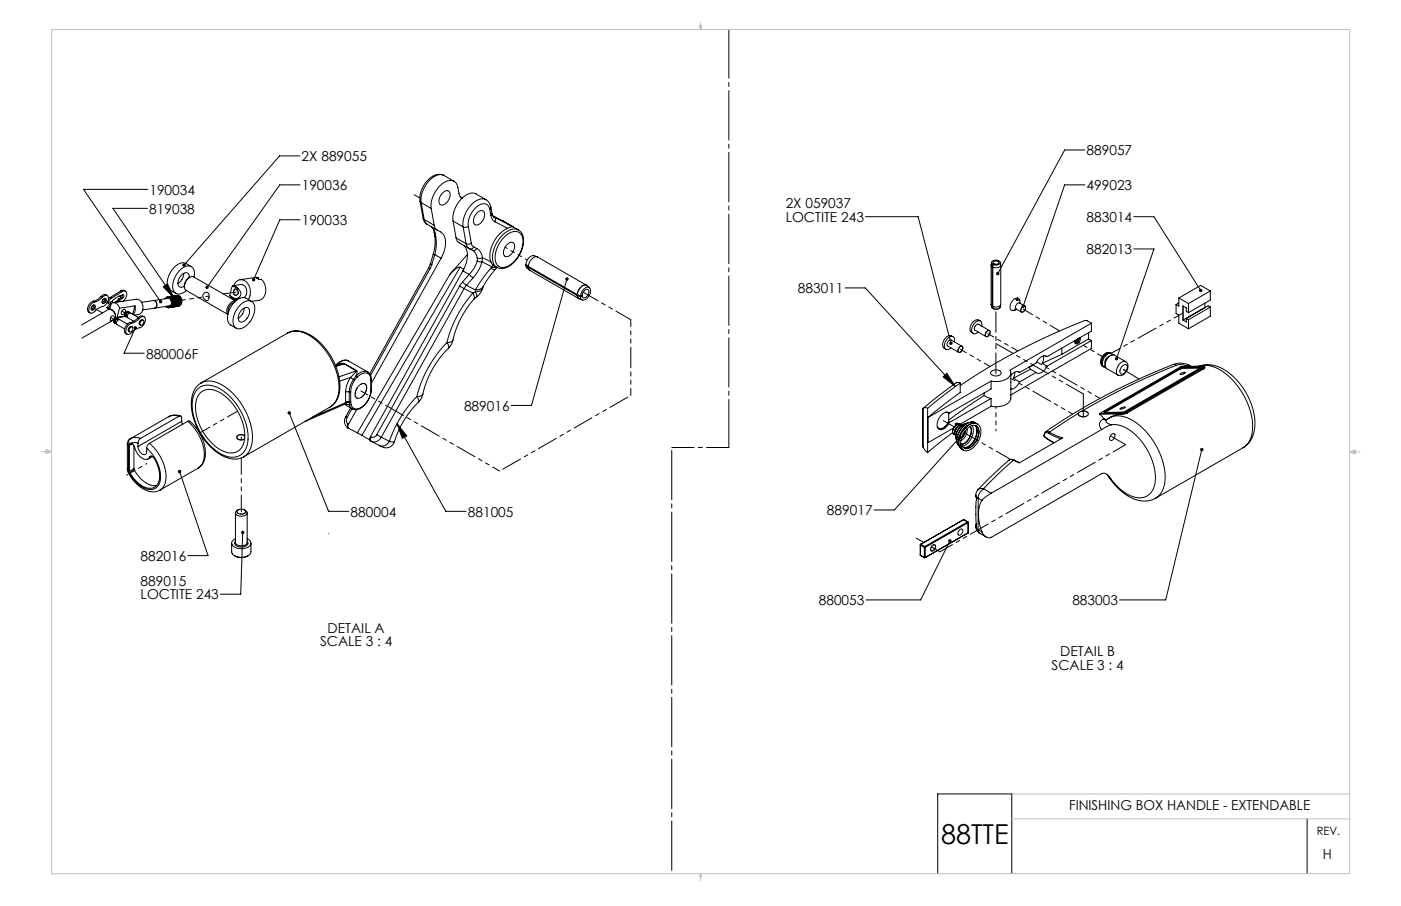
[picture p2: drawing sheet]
<svg xmlns="http://www.w3.org/2000/svg" width="432mm" height="279mm" viewBox="0 0 432 279" stroke-linecap="round" stroke-linejoin="round" font-family="sans-serif">
<defs><g id="words">
<text font-size="8.5" x="290.1" y="260.2">88TTE</text>
<g font-size="4.2">
<text x="334.9" y="47.9">889057</text>
<text x="93" y="49.7">2X 889055</text>
<text x="93" y="58.6">190036</text>
<text x="334.9" y="58.7">499023</text>
<text x="46" y="65.9">819038</text>
<text x="46.1" y="60.1">190034</text>
<text x="242.2" y="64.2">2X 059037</text>
<text x="93" y="69.4">190033</text>
<text x="242.2" y="68.4">LOCTITE 243</text>
<text x="334.9" y="68.4">883014</text>
<text x="334.9" y="78.4">882013</text>
<text x="245.9" y="90.4">883011</text>
<text x="45" y="110.6">880006F</text>
<text x="143" y="126.6">889016</text>
<text x="108.1" y="159.4">880004</text>
<text x="144.2" y="159.4">881005</text>
<text x="254.9" y="158.9">889017</text>
<text x="43.4" y="172.9">882016</text>
<text x="43.4" y="180.6">889015</text>
<text x="43.4" y="184.9">LOCTITE 243</text>
<text x="252.4" y="186.6">880053</text>
<text x="330.5" y="186.6">883003</text>
<text x="101" y="195.1">DETAIL A</text>
<text x="98.6" y="199.3">SCALE 3 : 4</text>
<text x="326.8" y="202.3">DETAIL B</text>
<text x="324.1" y="206.5">SCALE 3 : 4</text>
<text x="329.5" y="249.8">FINISHING BOX HANDLE - EXTENDABLE</text>
<text x="407.7" y="264.9">H</text>
</g>
<text font-size="3.5" x="405.8" y="257.6">REV.</text>
</g></defs>
<g fill="none" stroke="#000" stroke-width=".31">
<path d="M45.5 58.4h-19.8l23.8 34.6M92.4 48.1h-6.2l-29.5 33.6M92.5 57h-6.3l-22.4 31.6M136.5 59.4a1.22 1.22 0 0 1 1.7-.5 1.22 1.22 0 0 1 .5 1.6 2.8 2.8 0 0 1-2.9 2.7 2.67 2.67 0 0 1 .7-3.8zM136.8 54.1a4.7 4.7 0 0 0-5.8 2.4 7.8 7.8 0 0 0-1.5 5.6M136.9 54.1a4.4 4.4 0 0 0-5.1 2.2 8.6 8.6 0 0 0-2 6.2M136.9 54.1l3.1 1.8M334.4 57h-6.3l-12.7 37.4M334.4 46.3h-6.3l-20.6 38.1M45.5 64.2h-10.7l18.9 27.7M92.5 67.8h-6.3l-8 18.5M129.5 62.1l.3 .4"/>
<path d="M129.5 62.1l.9 5.2M129.8 62.5l3.1 1.8M129.8 62.5l.9 5.2M130.4 67.3l.4 1 .9 .9M130.4 67.3l.3 .4M130.7 67.7l.4 .9 .6 .6M130.7 67.7l3.1 1.8M131.7 69.2l3.1 1.8M132.9 64.3l.9 5.2M133.1 70l.7 1.7M133.1 70l.7 1 .4 1.1M133.5 78.5h.5"/>
<path d="M133.5 78.5l-.9 3M133.8 71.7l.2 1.1M133.8 71.7l.4 .4M133.8 69.5l.5 1.1a5.5 5.5 0 0 1 2.8 2.7 8.8 8.8 0 0 1-1.2 6.3M134 72.8a13.2 13.2 0 0 1-.5 5.7M134 72.8l.3 .3M134 78.5l1.9 1.1M134 78.5l-.9 3M134.2 72.1l.1 1M134.3 73.1l.2 2.2-.5 3.2M135.9 79.6l-21.5 38.6M139.6 68.2l3.1 1.8"/>
<path d="M139.6 68.2l1 5.2M140.6 73.4l.6 1.3 3.4 2M140.6 73.4l3.1 1.8M141.9 60.8l.6 .3M142.3 61.2l-.7-1-.5-2.4a2.42 2.42 0 0 0-3.9-1.7 8.9 8.9 0 0 0-4.3 8.2M142.3 61.2h.1M142.7 70l1 5.2M143 75.7a5.9 5.9 0 0 1 .3 6.5l-.6 1.3M143.7 75.2l.3 .9 .6 .6M144.1 78.5l-5.3 6M144.3 69.8l-.8 .3-.8-.1M144.3 69.8l1 5.2"/>
<path d="M144.6 76.7h.1M144.7 76.7l.9 .5M145.3 75l.2 .7 .5 .5M145.3 75l-.8 .3-.8-.1M145.6 77.2a3 3 0 0 1 1.5 2.4M146 76.2a1.04 1.04 0 0 1-1.3 .5M146 76.2l1 .4M147 76.6a3.6 3.6 0 0 1 1.7 2.8M147 76.6a1.04 1.04 0 0 1-1.4 .6M147.1 79.6v.9M147.2 65.5a1.22 1.22 0 0 1 1.6-.5 1.22 1.22 0 0 1 .5 1.7 2.8 2.8 0 0 1-2.8 2.6 2.67 2.67 0 0 1 .7-3.8zM148.7 79.4l-.8 .3-.8-.1"/>
<path d="M148.7 79.4l-.2 1.3M148.7 79.4l2.6 1.4M149.8 61.6l1.1 1.1 .4 1.2M149.8 61.6l-3.1-1.8a4.4 4.4 0 0 0-5 2.1 8.6 8.6 0 0 0-2.1 6.3M149.8 61.6a4.4 4.4 0 0 0-5 2.1 8.6 8.6 0 0 0-2.1 6.3M151 64.5a2.09 2.09 0 0 0-1.6-1.7 2.09 2.09 0 0 0-2.2 .7 7.3 7.3 0 0 0-2.9 6.3M151 64.5l.3 2M151.3 63.9l-.3 .6M151.3 63.9l.3 1.9M151.3 66.5a2.52 2.52 0 0 0 1.2 1.9M151.6 65.8l.7 1.1M151.6 65.8l-.3 .7"/>
<path d="M151.9 66.5l3.1 1.7M152.2 66.9h.1M152.3 66.9a1.07 1.07 0 0 1 .2 1.5M152.3 66.9l5.8 3-1.6 .5M152.5 68.4l4 2M155 68.2l4.8 2.7M155 68.2h.1M155.5 73a3.8 3.8 0 0 1 4.7-1.2 5.1 5.1 0 0 1 .3 5.9 7 7 0 0 1-5.8 4.8 2.94 2.94 0 0 1-2.1-3.9 10 10 0 0 1 2.9-5.6zM156.4 75.3a1.22 1.22 0 0 1 1.7-.5 1.22 1.22 0 0 1 .5 1.6 2.8 2.8 0 0 1-2.9 2.7 2.67 2.67 0 0 1 .7-3.8zM156.5 70.4a9.5 9.5 0 0 0-5.2 10.4M159.8 70.9a4.6 4.6 0 0 1 1.2 5.5 8.6 8.6 0 0 1-6.3 6.4l-1.5-.3M159.8 70.9a4.5 4.5 0 0 0-5.1 1.8 9.1 9.1 0 0 0-2.6 8.6l1.1 1.2"/>
<path d="M165.6 79.2l-1-.3a2.71 2.71 0 0 0-2.5 2.7l.7 .5M266.7 66.8h16.3l10.1 39.1M349.4 66.8h6.3l14.3 22.8M349.4 76.8h6.3l-11.6 33.8M28.6 94.3a.48 .48 0 0 1 .7-.1 .48 .48 0 0 1-.1 .7 .57 .57 0 0 1-.4 .7 .57 .57 0 0 1-.7-.5zM28.8 92.9a2.33 2.33 0 0 0-1.4 3.4l.4 .2M28.8 92.9l.4 .2M28.9 94.1a1.23 1.23 0 0 1-.8 1.3M31.2 91.4l-1.2 1-1.2 .5M31.2 91.4l.4 .3M31.6 91.7a1.02 1.02 0 0 1 1.4-.6 1.02 1.02 0 0 1 .3 1.5 2.97 2.97 0 0 1-2.6 2.2l-.6 .4a2.86 2.86 0 0 1-2.3 1.3 2.32 2.32 0 0 1 1.4-3.4M31.6 91.7l-1.2 1-1.2 .4"/>
<path d="M31.9 92.2a.48 .48 0 0 1 .8 0 .48 .48 0 0 1-.1 .7 .57 .57 0 0 1-.5 .7 .57 .57 0 0 1-.6-.5zM32.3 92a1.23 1.23 0 0 1-.8 1.3M33 94.9l.4 .3M33 94.9h.1M33 91.1a1.23 1.23 0 0 0-1.8 .3M33.2 93.1l.1 .1M33.7 93.9l.4 .2M33.7 93.9l-.7 1M33.9 91.7l-.5 .5M33.9 91.7l.4 .3M34.1 94.1l-.7 1 .4 .1M34.3 93.6l-.6 .3"/>
<path d="M34.3 97.6a.62 .62 0 0 1 1 .2 .62 .62 0 0 1-.5 .8l-.4 .3a.61 .61 0 0 1-.5-.4 .61 .61 0 0 1 .3-.7zM34.3 92l-1 1.2M34.4 95.5a2.22 2.22 0 0 1 1.2 2.2M34.8 93.4l7.1-1.1a2.49 2.49 0 0 1 2.1 2.1 2.49 2.49 0 0 1-1.4 2.6l-1.2 .2M35.3 98.5l-10 5.8M35.6 97.7a2.11 2.11 0 0 0-2.1-2.3l-8.4 4.8M35.6 97.7l-.1 .6M36.3 92.6l.4 .3M36.3 92.6l-1.1 .7M36.4 98.3a.86 .86 0 0 0-1.2 .3 .86 .86 0 0 0 .3 1.2M36.4 92.5l-.1 .1M36.4 92.5l.4 .3"/>
<path d="M36.4 98.6a.58 .58 0 0 0-.8 .2 .58 .58 0 0 0 .3 .8M36.5 98.6a.55 .55 0 0 0-.6-.4 .55 .55 0 0 0-.4 .6 .51 .51 0 0 0-.3 .7 .51 .51 0 0 0 .7 .3M36.6 92.2l.4 .3M36.6 92.2l-.2 .3M36.7 92.9l-.5 .2M36.7 92.1l-.1 .1M36.7 92.1l.4 .3M36.8 92.8l-.1 .1M36.8 95a1.83 1.83 0 0 0-2.5-1.4l-.5 1.7M36.8 95l-.7 2.9M37 92.5l-.2 .3M37.1 92.4l-.1 .1"/>
<path d="M37.3 89.7l.7-.2 .7 .3M37.3 89.7l.4 .2M37.3 89.7l-3.4 2M37.3 91.8l.4 .2M37.3 91.8l-.6 .3M37.7 89.9a.95 .95 0 0 1 1.2 .1 .95 .95 0 0 1 .1 1.3l-1.1 1.6M37.7 89.9l-3.4 2.1M37.7 92a.54 .54 0 0 0 .5-.6 .54 .54 0 0 0-.5-.5l-2.6 1.4-1 .9h-.8M37.7 92l-.6 .4M37.8 95.6a.53 .53 0 0 1 .8-.1 .53 .53 0 0 1-.1 .9 .59 .59 0 0 1-.5 .6 .59 .59 0 0 1-.6-.5zM37.8 90.9l-.5 .9M38.5 97.5l-2.4 .4"/>
<path d="M38.7 97.6l-3.1 .5 .5-.2M39.3 100l-2.4-1.4a.99 .99 0 0 0-.9 1.5l2.4 1.3M39.7 96.2a.86 .86 0 0 0-1.1 .3 .86 .86 0 0 0 .3 1.2M39.8 96.6a.58 .58 0 0 0-.8 .2 .58 .58 0 0 0 .2 .8M39.9 96.5a.55 .55 0 0 0-.6-.3 .55 .55 0 0 0-.5 .6 .51 .51 0 0 0-.2 .6 .51 .51 0 0 0 .6 .3M40.1 99.5a2.33 2.33 0 0 0-1.4 3.3l.4 .3M40.1 99.5l.5 .2M41.6 94.3a2.66 2.66 0 0 1-.6 2.7M41.6 94.3l-4.8 .7M41.6 94.3l-.7 2.6M42.5 98l-1.1 1-1.3 .5M42.5 98l.4 .2"/>
<path d="M42.6 97.9l-2.3-1.4a.99 .99 0 0 0-.9 1.5l1.8 1.1M42.9 98.2a1.02 1.02 0 0 1 1.5-.5 1.02 1.02 0 0 1 .3 1.5 2.97 2.97 0 0 1-2.6 2.2l-.6 .4a2.85 2.85 0 0 1-2.3 1.3 2.31 2.31 0 0 1 1.4-3.4M42.9 98.2l-1.1 1-1.2 .5M43.5 99a.47 .47 0 0 1 .7-.2 .47 .47 0 0 1 .1 .7 .62 .62 0 0 1-.4 .7 .62 .62 0 0 1-.8-.3zM43.6 93.2l3.7-.5a1.24 1.24 0 0 1 1 1 1.24 1.24 0 0 1-.7 1.3l-3.6 .6M44.2 98.8a.86 .86 0 0 0-1.2 .3 .86 .86 0 0 0 .3 1.2M44.4 97.7a1.23 1.23 0 0 0-1.9 .3M50.3 88.4l1.3-.9 2.1 4.4zM50.8 92.2a1.24 1.24 0 0 1 1.5-.6 1.24 1.24 0 0 1 .8 1.3 1.51 1.51 0 0 1-1.2 2M51.3 92.1l.8-.2 .6 .7M51.4 94.5a1.07 1.07 0 0 0 1.2-.3 1.07 1.07 0 0 0 .2-1.1l-.5-1.2a1.7 1.7 0 0 1-.5 3l-.6-.2 .1-.2M51.5 94.5h.1"/>
<path d="M51.7 94.4l.4 .1M51.8 91.5a1.72 1.72 0 0 1 1.6 1.5 1.72 1.72 0 0 1-1.2 1.9M51.9 91.8l-.3 .3M52 94.4l.3 .1M52.1 91.5a1.71 1.71 0 0 1 1.6 1.5 1.71 1.71 0 0 1-1.3 1.8M52.1 91.8l-.2 .2M52.2 92l-4.8 .7M52.3 94.3l.1 .1M52.4 91.4a1.72 1.72 0 0 1 1.6 1.5 1.72 1.72 0 0 1-1.3 1.9M52.5 94.3l-4.7 .7M52.6 91.4a1.71 1.71 0 0 1 1.7 1.5 1.71 1.71 0 0 1-1.2 1.8M53 91.3a1.71 1.71 0 0 1 1.6 1.6 1.71 1.71 0 0 1-1.3 1.8"/>
<path d="M53.2 91.3a1.71 1.71 0 0 1 1.7 1.5 1.71 1.71 0 0 1-1.2 1.8M53.6 91.2a1.71 1.71 0 0 1 1.6 1.6 1.71 1.71 0 0 1-1.2 1.8M53.9 91.2a1.71 1.71 0 0 1 1.6 1.5 1.71 1.71 0 0 1-1.2 1.9M54.2 91.1a1.71 1.71 0 0 1 1.6 1.6 1.71 1.71 0 0 1-1.3 1.8M54.5 91.1a1.7 1.7 0 0 1 1.6 1.6 1.7 1.7 0 0 1-1.4 1.8M56.6 84.3a3.8 3.8 0 0 1-1.8 3.1M56.8 88.2v.2M58.3 85.6a3.3 3.3 0 0 0-1.5 2.6M58.3 85.6a1.18 1.18 0 0 0-.6-1.5 1.18 1.18 0 0 0-1.5 .5 2.89 2.89 0 0 0-.9 3.8l.7 .2 .8-.4M58.5 85.5l-.2 .1M59 82.2l-1.7-1a3.9 3.9 0 0 0-4.5 2.3 5.1 5.1 0 0 0-.7 5.6l2.1 1.4M59.8 85.5a2.41 2.41 0 0 0-1.8-3.5 6.4 6.4 0 0 0-4.4 7.8 2.19 2.19 0 0 0 3.4 .2l.5-.4"/>
<path d="M62.8 90.5a1.04 1.04 0 0 1 1.4-.2 1.04 1.04 0 0 1 .2 1.5 .82 .82 0 0 1-.6 .9 .82 .82 0 0 1-1-.6 1.2 1.2 0 0 1 0-1.6zM70.2 97a2.92 2.92 0 0 1 2.4-4.1l-12.9-7.5a2.83 2.83 0 0 0-2.9 3.3l.5 .8 12.9 7.5M70.9 91.2a1.55 1.55 0 0 0 1.7 1M70.9 91.2l1.7 1M71.7 88.1a1.55 1.55 0 0 1 1.7 1M71.7 88.1l-.4 1.1-.4 2M71.7 88.1l1.7 1M71.8 88.1l2.4-.4a2.22 2.22 0 0 1 1.8 1.7 2.22 2.22 0 0 1-.9 2.4M72.1 88.1a2.36 2.36 0 0 1 2.2-1.9 2.36 2.36 0 0 1 2.3 1.7 4.4 4.4 0 0 1-.1 4.5M72.2 93.2a2.96 2.96 0 0 0-1.8 3.3M72.2 89.3a.88 .88 0 0 1 1.2 .8 .88 .88 0 0 1-1.2 .8l-.2-.8zM72.7 92.2l.3 .3"/>
<path d="M73.4 89.1a1.65 1.65 0 0 1 .8 1.9 1.65 1.65 0 0 1-1.6 1.2M74 92l-1.6 .2M74.2 93.9a2.6 2.6 0 0 1 3.9-.4 6.4 6.4 0 0 1-2.9 7.5 2.07 2.07 0 0 1-2.5 .2 2.07 2.07 0 0 1-.9-2.3 7.6 7.6 0 0 1 2.4-5zM74.5 95.6a1.26 1.26 0 0 1 1.2-.8 1.26 1.26 0 0 1 1.2 .9 3.2 3.2 0 0 1-2.8 3.6 2.06 2.06 0 0 1-.1-3zM75.2 95a3.8 3.8 0 0 1-1.8 3.2M77.6 92.9l-1.7-.9a3.9 3.9 0 0 0-4.5 2.3 5.1 5.1 0 0 0-.7 5.6l2.1 1.3M79.7 85.7l-1-.1-4.7 .7M79.7 85.7h-.6l.6 .4a2.13 2.13 0 0 1 2.1 2.1 3.3 3.3 0 0 1-2 4.4l-2.2 .4M79.7 85.7l-.1 .3M132.1 82.7l.4 .2M132.1 82.7l-18.2 32.6M132.5 82.9l-18.3 32.9"/>
<path d="M132.6 81.5l-.5 1.2M132.6 81.5h.5M133.1 81.5l-.6 1.4M138.8 84.5l-28.7 49M141.7 88.2l1.4 .8M141.7 88.2l-25.6 45.9M141.8 82.4a4.3 4.3 0 0 0-3 2.1M141.8 82.4l1.1 .6M141.8 82.4l-30.3 51.9M142.5 87l1.3 1M142.5 87l-.8 1.2M142.7 83.5l1.9 1.1"/>
<path d="M142.7 83.5l-28.5 51.2M143.1 89l-25.6 45.8M143.1 89l2.6 1.4M143.8 88l-.7 1M143.8 88l2.7 1.4M144.6 84.6l1.2 1.1M144.6 84.6l-2.1 2.4M145.7 90.4a36.4 36.4 0 0 0-7.9 15.2M145.7 90.4l.5 1.1-.1 .8M145.8 85.7l-2 2.3M146.1 92.3a28.8 28.8 0 0 0-6.5 12.6M146.5 90l.4 .9-.1 .7"/>
<path d="M146.5 90l-.8 .4M146.5 89.4v.6M147.1 80.5l-.7 1.7-1.8 2.4M147.1 80.5l.7 .3 .7-.1M148.5 80.7a11 11 0 0 1-2.7 5M148.5 80.7l3.1 1.6M148.8 88.8a6.3 6.3 0 0 1-2.7 3.5M148.8 88.8a2.58 2.58 0 0 1-2.2 1.2h-.1M149 88.3l-1.1 .9-1.4 .2M149 88.3l-.2 .5M151.3 82.7l-2.7 3.3-2.1 3.4M151.3 82.7l.9 .4h.5"/>
<path d="M151.3 80.8l.7 1M151.6 82.3h1.3M151.6 82.3l-.3 .4M152 81.8l-.4 .5M152 81.8l1.2 .7M152.7 83.1l-2.1 2.6-1.6 2.6M153.2 82.5l-.5 .6M162.1 81.9l.3 .7 .8 .7M162.1 81.9l.7 .5M162.3 81.7l-.2 .2M162.8 82.1a3.1 3.1 0 0 1 2.7-2.9l15.3 8.8M162.8 82.4l.5 1 15.1 8.7"/>
<path d="M162.8 82.4l15.1 8.8M162.8 82.1l15.1 8.8M174.7 86l-10.9 39h-6.3M177.9 91.2l.3 .7 1.3 .6M177.9 91.2l1 .4M177.9 90.9l1 .4M178.9 91.3a2.65 2.65 0 0 1 2.6-2.7 2.5 2.5 0 0 1-1 3.7 .93 .93 0 0 1-1.1 .2 .93 .93 0 0 1-.5-.9M179.3 91.1l.1 .1M179.4 91.2a.71 .71 0 0 0 .6 .7 .71 .71 0 0 0 .8-.4 1.39 1.39 0 0 0 .2-2.3 1.9 1.9 0 0 0-1.6 1.8l-.5 .3M179.4 91.2l-.5 .4M181.7 88.7l-.8-.6a2.32 2.32 0 0 0-2.8 2l-.2 .8M260.4 88.8h6.3l27.8 30.4"/>
<path d="M302.1 98.9l-.4-.1a1.94 1.94 0 0 0-2.5 1.6 1.6 1.6 0 0 0 .7 2.4M305.5 81.7v12.2l.3 .5M305.5 94l.4 1.1M305.6 80.9l-.1 .9 .3 .5M305.8 82.3v12.1M305.8 94.4l.1 .7M305.9 81.5a.67 .67 0 0 1-.2-.8 .67 .67 0 0 1 .7-.4 1.12 1.12 0 0 1 1.2-.1 1.12 1.12 0 0 1 .6 1.1 1.89 1.89 0 0 1-2.1 .3M305.9 81.5l-.1 .8M306 82.4v12.1M306.1 95l-.2 .1M306.1 81.6l-.1 .8M306.3 81.3a.55 .55 0 0 1 0-.7 .55 .55 0 0 1 .7-.1 .55 .55 0 0 1 .8 .4 .55 .55 0 0 1-.7 .6l-.7-.1-.3 .2"/>
<path d="M306.3 81.3l-.4 .2M306.3 81.3v.1M308.3 80.9l.1 .7a1.56 1.56 0 0 1-2.4 .8M308.4 94l-.1 .7a1.63 1.63 0 0 1-2.2 .5l-.1-.7M308.4 81.7v12.2a1.65 1.65 0 0 1-2.4 .6M313 95.6h-.4M313.3 92.7l-.3-.7a2.72 2.72 0 0 0-1.3 3.7l.4 .1 1.3-.4M313.5 91.9l.3 .7-.5 .1M313.5 91.9l.6 .3 .3 1.3M313.5 91.9l-.2 .8M315.2 94.6a.59 .59 0 0 1 .9-.1 .59 .59 0 0 1-.1 .9 .78 .78 0 0 1-.5 .8 .78 .78 0 0 1-.9-.3l.1-.7zM315.9 94.4l-1.7-1a1.23 1.23 0 0 0-1 1.9l1.6 .9"/>
<path d="M336.4 99.7l-25.1 14.5a2.22 2.22 0 0 1-1.8 3l-1.7 .4-2.3-.1M336.4 99.7l-1.6-.9a182.2 182.2 0 0 0-38.9 20.1M336.4 99.7v2.4l-13.7 7.9M362.5 93.9v2.8l.8 .5v2.5l3 1.7M363.3 91.9v2.5l-.8-.5M363.3 91.9l3 1.7M363.3 93.4l-.8 .5M365.6 98.2v1.1l-1-.6M365.6 98.2l.7 .4M366.3 93.6v2.8M366.3 98.6v2.8M366.3 96.4l-.7-.4v-1.1l-1-.5v4.3"/>
<path d="M371.4 93.5v1.3M371.4 94.8l-6.8 3.9M371.4 94.8v.1M373 89.7l-2.9-1.7-6.8 3.9M373 89.7l-6.7 3.9M373 89.7v2.8l-6.7 3.9M373 94.7v2.8l-6.7 3.9M373 94.7l-.6-.4-6.8 3.9M373 94.7l-6.7 3.9M40.1 101.1a.47 .47 0 0 1 .7-.3 .47 .47 0 0 1 .1 .7 .62 .62 0 0 1-.4 .8 .62 .62 0 0 1-.7-.3zM40.8 100.8a.86 .86 0 0 0-1.1 .4 .86 .86 0 0 0 .2 1.1M41.7 101.1l-3.5 7.8h6.3"/>
<path d="M62 118.1a7.1 7.1 0 0 1 7.4 1.2 20.1 20.1 0 0 1 8.3 17.1 5.9 5.9 0 0 1-2.6 4.5M62 118.1h.1M88.7 102.7a7 7 0 0 1 7.5 1.3 20 20 0 0 1 8.2 17.2 5.8 5.8 0 0 1-2.6 4.3l-26.7 15.4a8 8 0 0 1-8.9-1.9 19.1 19.1 0 0 1-7-16.7 6.1 6.1 0 0 1 2.8-4.2M88.7 102.7l-26.7 15.4M88.7 102.7a8 8 0 0 1 8.8 1.9 19.2 19.2 0 0 1 7.1 16.7 6.1 6.1 0 0 1-2.9 4.2M103.7 112.4l.2 .1M103.7 112.4l-.3 .3M103.9 112.5l-.5 .3M106 112.2l-2.5 .7M106 112.2l3.8 2.2M106 112.2l-2.5 .9M106.2 112.1h-1.2l-1.1 .4"/>
<path d="M106.2 112.1l-.2 .1M106.2 112.1l3.7 2.2M107.4 111.3a3 3 0 0 0-3.5 1.2M107.4 111.3l5.9 3.4M107.4 111.3h.1M107.4 111.3a3.2 3.2 0 0 0-3.7 1.1M108.1 116.4a8.6 8.6 0 0 0-1.6 4.6M108.1 116.4l.8 .6M108.1 116.4l-3.4 1.2M108.9 117a7.2 7.2 0 0 0-1.3 3.9M108.9 117l.4 .3M109.3 117.3a6.6 6.6 0 0 0-1.2 3.5"/>
<path d="M109.8 115.9l-.9 1.1M109.8 115.9l.3 .4M109.8 114.4l-1.7 2M109.8 114.4l-5.3 1.8M109.9 114.3l-.1 .1M109.9 114.3l.2 .4-.3 1.2M110.1 116.3a2.48 2.48 0 0 1 3.8-.6l.4 1.5M110.1 116.3l-.8 1M110.6 119a1.27 1.27 0 0 1 1.3-.8 1.27 1.27 0 0 1 1.1 1.2 3.1 3.1 0 0 1-3 3.4 2.6 2.6 0 0 1 .6-3.8zM113.3 114.7a2.52 2.52 0 0 1 1.1 2.4M113.3 114.7a3 3 0 0 0-3.5 1.2M114.3 117.2v3.1"/>
<path d="M114.4 117.1l-.1 .1M114.4 117.1v3.1M137.8 105.6a36.3 36.3 0 0 0-9.3 16.7M137.8 105.6a1.4 1.4 0 0 1 .4 1.8M138.2 107.4a29.9 29.9 0 0 0-8.2 15.1l-1.1 1.5M139.6 104.9v.1a1.6 1.6 0 0 1-1.8 .6M139.6 104.9l-.6 1.5-.8 1M290.7 116.2l1.1-1.1 2.7 4.1zM293.1 103.6h.2M293.7 103.8a1.92 1.92 0 0 0-2.8 1.2 1.8 1.8 0 0 0 .5 2.7M294.1 105.4a1.15 1.15 0 0 0-.4-1.6 1.15 1.15 0 0 0-1.6 .5 2.27 2.27 0 0 0-.4 3.5l.7-.1 .7-.4M295.7 107.1a.62 .62 0 0 1 1-.2 .62 .62 0 0 1-.1 1 .74 .74 0 0 1-.5 .7 .74 .74 0 0 1-.8-.3z"/>
<path d="M295.9 118.1l-.9-.2a67.5 67.5 0 0 0-10.4 8M295.9 118.1l-10 7.8M295.9 118.1v2.9l-9.9 7.7M296.5 106.8l-3.3-1.9a1.23 1.23 0 0 0-1.1 1.8l3.4 2M302.6 100.6a1.14 1.14 0 0 0-.4-1.6 1.14 1.14 0 0 0-1.6 .4 2.36 2.36 0 0 0-.6 3.5h.8l.7-.5M304.1 102.3a.62 .62 0 0 1 .9-.3 .62 .62 0 0 1 .1 1 .77 .77 0 0 1-.6 .7 .77 .77 0 0 1-.8-.2zM305 101.9l-3.4-1.9a1.23 1.23 0 0 0-1.1 1.8l3.4 2M305.5 117.5v2.5l-12.9 7.4M305.5 117.5l-19.5 11.2M305.6 114.5a1.91 1.91 0 0 1 3 .6 1.93 1.93 0 0 1-3.3-.1zM311.6 115v7.8a3.9 3.9 0 0 1-4.4 2.6l-1.7-.1M312.3 116.7l2 1.1"/>
<path d="M312.8 114.8l-.5 1.9M313.9 114.6l.4 .3M314.3 117.8a3.3 3.3 0 0 1-2.7 2.2M314.3 114.9a2.05 2.05 0 0 0-2.7 .9M317.2 113.2l.4 .7M317.6 113.9l-5.3 2.8M317.6 113.9l1.7 1M318.6 112.4l-1.3 .7M319.3 114.9l-5 2.9M321.2 112.1l1.5 .8M321.6 109.8l.1 1-.5 1.3M322.3 109.8l.4 .2"/>
<path d="M322.7 110a2.34 2.34 0 0 0-3.1 1.5l-.3 .5-5 2.9M322.7 112.9a2.89 2.89 0 0 1-3.1 2.1l-.3-.1M327.3 109.3l-6.1 2.8M327.3 107.4v1.9M332.3 104.5l-1 1.1M332.6 104.3a1.65 1.65 0 0 1-1.2 1.6l1-1.5M332.9 104.1a1.44 1.44 0 0 1-1.4 1.9l-.2-.3 .1-.7M335.5 104.5l.9 .5M335.5 104.5l-8.2 4.8M335.5 102.6v1.9M336.4 105v2.5l-24.8 14.3M336.4 105l-13.7 7.9"/>
<path d="M341.8 110a1.61 1.61 0 0 0-1.2 1.9M342.3 108.9a2.59 2.59 0 0 0-2.9 3.5l.5 .6M342.3 108.9a2.69 2.69 0 0 0-2.9 2.7l.2 1 .6 .6M342.3 108.9l.3 .1M342.9 109.4a1.45 1.45 0 0 0-2.4 .6 2.21 2.21 0 0 0-.1 3.2l.3 .1M345.9 112.9a.83 .83 0 0 1 1.2-.4 .83 .83 0 0 1 .3 1.1 1.71 1.71 0 0 1-2 1.7 1.81 1.81 0 0 1 .5-2.4zM346.9 111.5l-3.5-2a2.69 2.69 0 0 0-2.8 2.8l.1 .9 .3 .4 3.6 2.1M347 111.5a2.51 2.51 0 0 1 .2 2.9 2.51 2.51 0 0 1-2.6 1.3M347 111.5a2.69 2.69 0 0 0-2.9 2.8l.1 1 .4 .4M361.6 112.4a191.2 191.2 0 0 0-39.3 20.8l1.2 .1M361.6 112.4a6.1 6.1 0 0 1 5.1 .3M361.6 112.4l.9 .3"/>
<path d="M362.5 112.7a199.9 199.9 0 0 0-29 14.1M362.5 112.7a3.8 3.8 0 0 1 3 .1M363.6 113.6l-23.2 13.4M363.6 113.6l.1 .3M363.7 113.9l-23.1 13.3M363.7 115.4l.5-.3a.82 .82 0 0 1 1.1-.2l-.4 .3a.82 .82 0 0 1-1.2 .2zM363.9 113.1l-25 14.4M364.1 113.1h-.2M364.4 113.4l-.8 .2M364.4 113.4l.1 .2M364.5 113.6l-.8 .3M365.5 112.8l.3 .2"/>
<path d="M366.7 112.7l-.6-.1-.6 .2M366.7 112.7l.4 .3M369.6 112.9a9.4 9.4 0 0 1 9.4 2.3 20.3 20.3 0 0 1 7.6 17.6 7.4 7.4 0 0 1-3.5 5.3M369.7 112.9a9.4 9.4 0 0 1 8.9 3 21.6 21.6 0 0 1 7.3 17.6 6.3 6.3 0 0 1-2.8 4.6M369.8 113.5l-5.3 .1M370 113.2l-.1 .3-23.2 13.4-.7 .2-5.7 .1 .1-.2M370 113.2l-5.6 .2M370 113.2v.2M370.6 113.4l.2 .1M370.6 113.4l-23.6 13.6M370.7 112.9l.4 .1M370.7 112.9l.2 .2-.3 .3"/>
<path d="M370.7 112.9l-6.8 .2M370.8 113.5l-23.6 13.6M370.8 113.5l.2 .3M371 113.8l-23.6 13.6M371.2 113l.2 .3-.4 .5M371.2 113l-.4 .5M39.2 136.9l.4 .5M39.2 136.9v7.7M39.6 137.4v7.7M39.8 136.9l-.2 .5M39.9 137.4a.61 .61 0 0 1 .5-.7 .61 .61 0 0 1 .7 .5l.3 .5a4.5 4.5 0 0 0 3.9 4l.9-.8M39.9 137.4v7.9"/>
<path d="M40.1 135.4l-.7 .7-.2 .8M40.1 135.4a1.09 1.09 0 0 0-.3 1.5M40.1 135.3v.1M40.7 136.9l-.8 .5M41.3 137.5v7.1M42.5 137.7a2.27 2.27 0 0 0 2.3 2.4l.4-.6v-1.3M42.5 136.7a3.3 3.3 0 0 0-2.7 .2M42.5 136.7v1M43.4 135.2l-.5 .5-.4 1M43.4 135.2a3.9 3.9 0 0 0-3.3 .1M45.2 138.2a11.6 11.6 0 0 1 4.1 10.5 3.2 3.2 0 0 1-5.1 1.7 11.1 11.1 0 0 1-4.4-4.5M46.1 136.7l-.7 .8-.2 .7"/>
<path d="M46.1 136.7a13.5 13.5 0 0 1 4.9 11.9l-.6 1.5-1.1 1.1M51.9 128.5l-11.8 6.8M55.2 128.4l.4-.1 .3 .3 .1 1.3M55.2 128.4a3.9 3.9 0 0 0-3.3 .1M55.2 128.4l-11.8 6.8M55.7 128.3a4.5 4.5 0 0 0-3.8 .2M56 129.9l.2 1M56 129.9l-13.5 7.8M57.9 129.9l.2-.1a12.2 12.2 0 0 1 4.9 12.2l-.8 1.4-1.1 1M57.9 129.9a13.5 13.5 0 0 1 4.9 11.9l-.6 1.5-1.1 1.1M57.9 129.9l-11.8 6.8M60.8 120.1a5.4 5.4 0 0 1 6.7-.3 18.5 18.5 0 0 1 8.9 16.5 4.9 4.9 0 0 1-7.6 4.1 18.3 18.3 0 0 1-9.5-16.9l.6-1.9z"/>
<path d="M61.8 121.1a5.2 5.2 0 0 1 6.5 .3 16.2 16.2 0 0 1 7 14.6 4.4 4.4 0 0 1-7 2.9 16.2 16.2 0 0 1-7.9-14.8l.5-1.7zM75.4 134.4a1.74 1.74 0 0 0-2.4 .4 1.52 1.52 0 0 0 2.4 .6M89.1 127.3l12.2 30.4h6.2M106.2 124.7l2.4 1.4M106.5 124.5l-12.6 5.5M106.5 124.1v.1M106.5 121v3.1M106.5 124.2v.3M106.5 124.2l-10.1 4.4M106.6 128.5a2.56 2.56 0 0 0 .7 3.5M106.6 128.5l.4 .3M106.6 124.5l.2 .1"/>
<path d="M106.7 124.5l.1 .1M106.8 124.6l.9 .2M106.8 124.5h-.3M107 128.8a1.43 1.43 0 0 0 .3 1.9M107.3 130.7a.99 .99 0 0 0 0 1.3M107.3 130.7l.1 .1M107.3 132l.1 .1M107.3 132h.1M107.4 130.8a.97 .97 0 0 0 .1 1.3l2.6 1.4M107.6 120.9l-1.1 .1M107.6 124l-1.1 .1M107.6 124v.1"/>
<path d="M107.6 120.9v3.1M107.6 124.1l-1.1 .1M107.6 124.1l.1 .7M107.7 124.8l.3 .7 .6 .6M108.1 125.8l-1.5 2.7M108.1 123.9v.1M108.1 120.8l-.5 .1M108.1 123.9l-.5 .1M108.1 120.8v3.1M108.1 124l.1 .7M108.1 124l-.5 .1M108.2 124.7l-.5 .1"/>
<path d="M108.5 126l-1.5 2.8M109.9 126.3l-2.5 4.5M110.1 133.5l1.4 .8M111.5 134.3l2.5 1.4M114.2 134.7a.92 .92 0 0 0 .1 1.4M114.2 134.7l.1 .1M114.3 134.8a.99 .99 0 0 0 0 1.3M114.3 136.1h.1M114.3 120.3a6.2 6.2 0 0 1-4.3 5.8l-1-.2-.8-1.2M114.4 136.1l2.5 1.3M114.4 120.2a6.4 6.4 0 0 1-4.9 6.1l-.9-.2M114.4 120.2l-.1 .1"/>
<path d="M116.1 134.1a1.38 1.38 0 0 1-1.8 .7M116.1 134.1l1.4 .7M117.5 134.8a2.46 2.46 0 0 1-3.1 1.3M117.5 134.8l2.5 1.3M120 136.1a2.46 2.46 0 0 1-3.1 1.3M120 136.1a1.31 1.31 0 0 0 1.5 .1M122.4 130.6l3 3.8-1.4 .8zM122.4 130.6l15 27.1h6.2M128.5 122.3a1.42 1.42 0 0 1 .5 1.7 30.7 30.7 0 0 0-7.7 12.9 3 3 0 0 1-4.4 .5M128.5 122.3a36.6 36.6 0 0 0-8.5 13.8M130.3 121.5v.1a1.6 1.6 0 0 1-1.8 .7M284.4 126.3v10.8"/>
<path d="M284.4 137.1l.1 .9M284.5 138l1.4 1.5M284.5 125.9l.6-.2 .8 .2M284.5 125.9l-.1 .4M284.5 125.9v12.1M285.9 125.9v13.6M286 128.7v7.8l7.9-4.5M291.5 127.1l.9 .4M292.4 129.9a2.54 2.54 0 0 1-3.3 2.1l-.2-.3M292.4 129.9l.2 .4M292.4 127.5v2.4M292.6 127.4a2.16 2.16 0 0 0-2.9 1.2 2.95 2.95 0 0 0-.3 3.8 2.75 2.75 0 0 0 3.2-2.1"/>
<path d="M292.6 127.4h.1M292.6 130.3h.1M292.6 127.4l-.2 .1M293.6 133.4l-7.7 6.1M293.9 133.8l.1 .1M293.9 133.9h.1M294 133.9l.3 .1M294.3 132.9l-.1 .1M294.5 134.2h.1M294.5 130.6l1 .1M294.7 130.7l.2 .3M294.7 130.7a.26 .26 0 0 0-.3 .2 .26 .26 0 0 0 .2 .3"/>
<path d="M294.7 130.7h.8M295 130.9a2.03 2.03 0 0 0-1.1 2.9M295 130.9h1M295 130.9h.1M295.1 131.7l.8-.6 .9-.2a2.77 2.77 0 0 0-2.3 3.3 2.05 2.05 0 0 1 .6-2.5zM295.1 130.9a2.13 2.13 0 0 0-1.2 3M295.1 130.9l.2 .6M295.1 130.9l.9 .1M295.3 131.5a1.79 1.79 0 0 0-1.1 1.7M295.5 130.7l.2 .2M295.6 135.3h.1M295.6 137.5a6.1 6.1 0 0 1 4.7-7 2.54 2.54 0 0 1 1.9 3.5 5.7 5.7 0 0 1-4.6 5l-.6-.2"/>
<path d="M295.6 137.5l.4 .7M295.6 137.5l.1 .1M295.7 137.6l.7 .9M295.8 134.9l-20.1 22.4h-6.3M295.9 130.8v.1M296 130.9l.1 .1M296.1 137.8l.4 .6M296.1 138.3l.3 .2M296.2 137.9l.7 .9M296.2 137.3l-.1 .3h-.4M296.2 137.3l.1 .1M296.4 138.5l.3 .2"/>
<path d="M296.6 138.6l.3 .2M296.9 138.8h.1M297 138a4.2 4.2 0 0 0 4-3.7 3.2 3.2 0 0 0-.5-3.1 4.4 4.4 0 0 1-.8 5.4 2.98 2.98 0 0 1-2.7 1.4M297.3 131.9h.1M297.4 133l-.3 1-.7 1M297.5 132.8l-.4 1.5-.8 .8M297.8 131.5h.1M298.1 132.2a3.7 3.7 0 0 1-2 3.7M298.1 130.5a4.2 4.2 0 0 0-3.4 5l.1 .1a4.2 4.2 0 0 1 3.2-5M298.3 131.2a5.9 5.9 0 0 0-2.8 4.5M299 131.5a3.9 3.9 0 0 1-2.6 5.5h-.2a2.7 2.7 0 0 0 2.6-2.1 3.1 3.1 0 0 0 .2-3.4zM299.6 131.3a4.9 4.9 0 0 1-2.9 6.3"/>
<path d="M300 130.2h.1M300 130.2a5.5 5.5 0 0 0-4.9 6.7l.5 .6M300 130.2l.9 .4M300.1 130.2l.1 .3M300.1 130.2a5.8 5.8 0 0 0-5.2 5.6l.1 .8 .6 .8M300.1 130.2l.6 .2M300.9 131.3a3.2 3.2 0 0 0-3.7 1.9l-1 2.5v1.6M300.9 131.3a3.2 3.2 0 0 1 .3 4.2 3.7 3.7 0 0 1-4 2.7 2.69 2.69 0 0 0 3.2-1.6 4.4 4.4 0 0 0 .9-4.9zM301.2 130.8a3.2 3.2 0 0 0-3.7 1.2l-.6 .7a5.9 5.9 0 0 0-1.2 4.9M303.3 122l-10.9 7.6M303.3 122l2.2 .9M303.3 121.2v.8"/>
<path d="M305.5 122.9v2.4M305.5 122.9l-12.9 7.4M305.5 125.3l-9.7 5.6M321.8 134.3v.3M321.8 134.3h.1M321.8 134.7l3.1 1.9M321.8 134.7l3.2 1.8M322.3 133.2l-.5 1.1M323.2 133.6a.76 .76 0 0 0-1.3 .3l-.1 .4M323.2 133.6l3.8 1.7M323.5 133.3l4 1.7-13.3 7.7-1.8-.8M323.5 133.3l-.3 .3"/>
<path d="M332.4 127.5l-8.9 5.8M333.5 126.8a1.25 1.25 0 0 1 1.8 1.1 1.9 1.9 0 0 1-3-.2l.1-.2M333.5 126.8l-1.1 .7M338.9 127.5l.1 .3M339 127.8l1.3 1.3M339.5 132.5l-34 19.6M340 129.3a1.89 1.89 0 0 0-.5 3.2M340 129.3l.7 .2 .5-.1M340.3 129.1l.5 .3 .5-.1M340.3 129.1l-.3 .2M340.4 127l.1 .2M341.9 128.9l-.5 .3a.64 .64 0 0 0-.6 .6 .64 .64 0 0 0 .5 .7l1.2 .5"/>
<path d="M341.9 128.9a7.7 7.7 0 0 1 8.3 1.5 22.1 22.1 0 0 1 8.9 17.9 6.5 6.5 0 0 1-3 5.4M342.5 131l-3 1.5M342.5 131a10.5 10.5 0 0 1 9 4.7 16.9 16.9 0 0 1 4.2 14.4 4.9 4.9 0 0 1-7.4 2.7 15.4 15.4 0 0 1-5.8-4.9M342.6 134l.8-.3a1.34 1.34 0 0 1-1.2 2.1l-.2-.8zM345.2 126.1l.4-.3a.82 .82 0 0 1 1.2-.2l-.4 .3a.82 .82 0 0 1-1.2 .2zM345.5 127.8l-2 .3-1.6 .8M345.5 127.6v.2M345.5 127.6l-6.5 .2M345.6 127.4l-.1 .2M345.6 127.4l-6.7 .1M347 127l-1.4 .4M347 127l.2 .1"/>
<path d="M347.2 127.1l-1.7 .5M347.2 127.1l.2 .3M347.4 127.4l-1.9 .4M370.4 138.7l-11.1 46.3h-14.2M383.1 138.1l-26.9 15.6M39.2 144.6l.4 1.4M39.2 144.6l.4 .5M39.6 145.1l.2 .8M39.6 146a10.1 10.1 0 0 0 7.7 5.7l2-.5M39.8 145.9l-.2 .1M39.9 145.3l.1 .4M41.3 144.6l.1 .4"/>
<path d="M41.3 144.6l-1.4 .7M41.4 145l-1.4 .7M41.4 145a7.7 7.7 0 0 0 6.8 4.7h.1M46.2 140.9a.78 .78 0 0 1 .8-.2 .78 .78 0 0 1 .5 .6 7.8 7.8 0 0 1 .8 8.4 3.6 3.6 0 0 1-5-.2l-1.6-1.4-1.7-2.4M46.7 140.6l-.5 .3M47 140.8l-1.4 .7M47 140.8h.1M55.4 145.4l8.7 26h-6.2M61.1 144.4l-11.8 6.8M72.6 158.2v9.1a2.09 2.09 0 0 0 3.6 0v-9.1M73.2 157.4a1.47 1.47 0 0 1 2.5 .6 1.57 1.57 0 0 1-2.7-.3zM73.4 157.2a.96 .96 0 0 0-.8 1.1 .96 .96 0 0 0 1.1 .8 1.87 1.87 0 0 0 2.5-1l-.9-.9"/>
<path d="M300.8 152.7l.2 1.1a29.9 29.9 0 0 0 0 8.7l-.2-.4 .1-.6M300.8 152.7l.7 .9M301.4 151l-.5 .8-.1 .9M301.5 153.6l1.1 .7M301.5 153.6v9.8M302.6 154.3a11.1 11.1 0 0 0 0 9.7M303.1 150.7a3.7 3.7 0 0 0-1.6 2.9M303.1 150.7h-1l-.7 .3M303.1 150.7l2.4 1.4M305.5 152.1l-1.8 1.2-1.1 1M311 141.9l-4.8 4.3-4.8 4.8M312.4 141.9l-4.8 4.3-4.5 4.5"/>
<path d="M312.4 141.9a1.13 1.13 0 0 0-1.4 0M312.5 141.9h-.1M312.5 141.9h.1M312.5 141.9l1.8 .8M312.5 141.9l-.8-.2-.7 .2M342.5 147.9l-1.2-1.4a16.2 16.2 0 0 0 10.3 7.9l2.1 .1 2.4-.8M342.5 147.9l-1.3-1.5a1.44 1.44 0 0 0-1.7-.3l-34 19.6a2.29 2.29 0 0 1-2.9-1.7M71.4 167.5v2.7a2.87 2.87 0 0 0 3.6 1.6 2.36 2.36 0 0 0 2.3-1.6v-2.7M72.3 171.4a4 4 0 0 0 4.2 0M72.6 166.1a1.41 1.41 0 0 0-1.2 1.5 1.41 1.41 0 0 0 1.3 1.3 3.7 3.7 0 0 0 4.6-1.2l-.1-.8-1-.8M72.6 166.9a1.08 1.08 0 0 0-.1 1.3 1.08 1.08 0 0 0 1.2 .4 2.01 2.01 0 0 0 2.7-1.3l-.2-.4M74.8 164.2l-.6 19h-6.3"/>
<path d="M283.6 171.1l.1 .1M283.6 168l.1 .1M283.6 168v3.1M283.7 171.2l1.2 .8M283.7 168.1l1.2 .7M283.7 168.1v3.1M283.7 167.9l-.1 .1M283.7 167.9h.1M283.8 167.9l-.1 .2M283.8 167.9l1.2 .7M284.9 171.9h.3M284.9 171.9v.1"/>
<path d="M284.9 168.8h.3M284.9 168.8v3.1M284.9 172h.2M285 168.6l-.1 .2M285 168.6l.2 .2M285.2 171.9l-.1 .1M285.2 168.8v3.1M287.4 168.2a.58 .58 0 0 1 .9-.1 .58 .58 0 0 1-.1 .9 .81 .81 0 0 1-.5 .8 .81 .81 0 0 1-.8-.2v-.7zM292.8 166.8l-9 18.2h-16.9M295.8 163.4a.58 .58 0 0 1 .9-.1 .58 .58 0 0 1 0 .9 .81 .81 0 0 1-.5 .7 .81 .81 0 0 1-.9-.1l.1-.8zM296.9 160.3h.2M296.9 160.3h.1"/>
<path d="M296.9 160.3l-13.2 7.6M297 160.3l1.2 .7M297 160.3l-13.2 7.6M297.1 160.3h-.1M297.1 160.3l1.2 .7M298.2 161l.2 .2M298.2 161l-13.2 7.6M298.3 164.4l-13.2 7.6M298.3 161l.1 .1M298.3 161h-.1M298.4 164.3l-.1 .1M298.4 164.3l-13.2 7.6"/>
<path d="M298.4 161.2l-13.2 7.6M298.4 161.2v3.1M298.4 164.2l-.1 .2M298.4 164.2v.1M298.4 161.1v.1M298.4 161.1v3.1M300.8 162.4a2.38 2.38 0 0 0 1.2 2.1M300.8 162.4l.7 1M300.8 161.9v.5M301.5 163.4l.1 .6 .4 .5M301.5 163.4l1.1 .6M302 164.5l1.9 1.1"/>
<path d="M402.9 252.5v16.9M289 269.4v-24.6h22.8v24.6"/>
<circle cx="296.4" cy="137.7" r=".29"/>
</g>
<path d="M207 269.3v-131.3" fill="none" stroke="#000" stroke-width=".31" stroke-dasharray="15.2 1.3 1.3 1.3" stroke-dashoffset="-.9"/>
<path d="M207 138h17.6" fill="none" stroke="#000" stroke-width=".31" stroke-dasharray="15.2 1.3 1.3 1.3" stroke-dashoffset="8.3"/>
<path d="M224.6 138v-128.7" fill="none" stroke="#000" stroke-width=".31" stroke-dasharray="15.2 1.3 1.3 1.3" stroke-dashoffset=".4"/>
<g fill="none" stroke="#c0c0c0" stroke-width=".31">
<path d="M15.9 9.1h400.1v260.3h-400.1zM215.6 8h.6l-.3 1.1zM215.7 8l.2 1.1M215.9 6.9v2.2M216 8l-.1 1.1M12.7 139.3h3.2M14.2 139l1.7 .3M14.2 138.7l1.7 .6-1.7 .5zM15.9 139.3l-1.7 .2M416 139.4h3.1M416 139.4l1.7-.6v1.1zM416 139.4l1.7 .2"/>
<path d="M417.7 139.1l-1.7 .3M311.7 252.5h104.3M311.8 244.8h104.2M215.9 269.4v2.2M215.9 269.4l.3 .9h-.6z"/>
</g>
<path d="M315 94.1l-.2 .4 .2 .3 .2 .1 .2-.5-.2 .5a.53 .53 0 0 0 .7-.6 .53 .53 0 0 0-.9-.2zM307.1 84.1l-.1 .4 .3 .4 .2-.5-.2 .5a.53 .53 0 0 0 .7-.2 .53 .53 0 0 0-.2-.7 .53 .53 0 0 0-.7 .1zM292.7 105.5v.7l.5 .2-.1-.5 .1 .5a.53 .53 0 0 0 .3-.8 .53 .53 0 0 0-.8-.1zM290.7 116.2l1.1-1.1 2.7 4.1zM292.4 166.4a.53 .53 0 0 0 0 .8 .53 .53 0 0 0 .8-.1 .53 .53 0 0 0-.2-.8l-.2 .5 .2-.5zM370 138.3a.53 .53 0 0 0 .1 .8 .53 .53 0 0 0 .8-.2 .53 .53 0 0 0-.4-.8l-.1 .6 .1-.6zM343.7 110.3l-.1 .5 .4 .3 .1-.5-.1 .5a.53 .53 0 0 0 .6-.6 .53 .53 0 0 0-.9-.2zM369.7 89.2l-.2 .4 .2 .3 .6 .1-.3-.4 .3 .4a.53 .53 0 0 0 .2-.7 .53 .53 0 0 0-.8-.1zM295.4 134.5a.53 .53 0 0 0 .1 .8 .53 .53 0 0 0 .7-.1 .53 .53 0 0 0 0-.7l-.4 .4 .4-.4-.4-.1zM63.4 88.2l-.1 .4 .2 .4 .3-.4-.3 .4a.53 .53 0 0 0 .7-.1 .53 .53 0 0 0 0-.7 .53 .53 0 0 0-.8 0zM56.3 81.4l-.1 .4 .2 .3 .3-.4-.3 .4a.53 .53 0 0 0 .7 0 .53 .53 0 0 0 0-.8 .53 .53 0 0 0-.8 .1zM77.8 85.9l-.2 .3 .3 .5 .3-.4-.2 .4a.53 .53 0 0 0 .7-.5 .53 .53 0 0 0-.9-.3zM49.1 92.7v.6l.3 .2h.4l-.3-.5 .3 .5a.53 .53 0 0 0 .1-.8 .53 .53 0 0 0-.8 0zM41.4 100.7a.53 .53 0 0 0 0 .8 .53 .53 0 0 0 .8-.1 .53 .53 0 0 0-.3-.8l-.2 .5 .2-.5zM55 145a.53 .53 0 0 0 .1 .9 .53 .53 0 0 0 .8-.4 .53 .53 0 0 0-.7-.6l.2 .5-.2-.5zM74.4 163.8a.53 .53 0 0 0 .1 .8 .53 .53 0 0 0 .8-.2 .53 .53 0 0 0-.5-.7v.5v-.5zM88.8 127a.53 .53 0 0 0 .1 .8 .53 .53 0 0 0 .8-.5 .53 .53 0 0 0-.7-.5l.1 .5-.1-.5zM122.4 130.6l3 3.8-1.4 .8zM174.4 85.6a.53 .53 0 0 0 0 .9 .53 .53 0 0 0 .8-.2 .53 .53 0 0 0-.3-.8l-.2 .5 .2-.5zM50.3 88.4l1.3-.9 2.1 4.4z" fill="#000"/>
<g fill="none" stroke="#000" stroke-width=".31" stroke-dasharray="6.3 1.3 1.3 1.3 1.3 1.3">
<path d="M129.4 61.1l-1.7-1M29.3 94.7a.47 .47 0 0 0-.3-.6 .47 .47 0 0 0-.6 .3 .58 .58 0 0 0-.4 .7 .58 .58 0 0 0 .8 .4l.5-.8M31.6 96.5l-2.9-1.6M32.7 92.7a.47 .47 0 0 0-.3-.7 .47 .47 0 0 0-.6 .4 .58 .58 0 0 0-.4 .7 .58 .58 0 0 0 .7 .4l.6-.8M34.2 94l-2.1-1.2M35.2 98.6l-1.1-.6M36.5 98.6a.54 .54 0 0 0-.6-.4 .54 .54 0 0 0-.4 .6 .52 .52 0 0 0-.3 .6 .52 .52 0 0 0 .7 .4M38.6 96.5l-1-.5M39.9 96.5a.54 .54 0 0 0-.6-.3 .54 .54 0 0 0-.5 .5 .52 .52 0 0 0-.2 .7 .52 .52 0 0 0 .6 .3M47.6 92.7a1.27 1.27 0 0 1 .8 1.2 1.27 1.27 0 0 1-.8 1.1M68.8 90.7l3.9-.6M73.2 90.8a.9 .9 0 0 0 .1-1.2 .9 .9 0 0 0-1.1-.2l-.2 .6a.74 .74 0 0 0 .3 .9 .74 .74 0 0 0 .9-.1"/>
<path d="M177.9 90.9a3.1 3.1 0 0 1 2.7-3l.3 .2M178.5 92.2l-.4-.5-.2-.5M305.9 95.1l-.3-.4M308.3 94.7a1.63 1.63 0 0 1-2.2 .5M315.5 94.4a1.18 1.18 0 0 0-.5 1.9 1.17 1.17 0 0 0 .9-.8 1.17 1.17 0 0 0-.2-1.2l-.2 .1M364.6 94.4v4.3M296.2 108.5a.58 .58 0 0 1-.9 .1 .58 .58 0 0 1 0-.9 .81 .81 0 0 1 .5-.8 .81 .81 0 0 1 .9 .2v.7l-.5 .7M304.6 103.6a.58 .58 0 0 1-.9 .1 .58 .58 0 0 1 .1-.9 .81 .81 0 0 1 .5-.8 .81 .81 0 0 1 .8 .2v.7l-.5 .7M341.1 113.6a2.83 2.83 0 0 1 1.4-4.1h.9M346.2 114l4.9 2.9M346.7 114.2l-.4-.3M74.4 134.8v.9"/>
<path d="M75.4 135.4a1.58 1.58 0 0 1-2.4-.5 1.58 1.58 0 0 1 2.4-.6M75.4 134.3v.1M288.9 131.7a1.48 1.48 0 0 0 2.5-.3l1-1.5M290.7 129.7l3.4 1.9M292.4 127.5l-.9-.4M294.7 132h.1M296.4 133l.1 .1M333.9 127.6v.9M333.9 127.6v-6.1M342.2 134.4l4.7 2.7M101.3 164.5h.1M284.7 167.3l-2.3-1.3"/>
<path d="M287.6 169l2.1 1.2M287.6 169l-.5-.4M287.8 169.7a.58 .58 0 0 1-.9 .1 .58 .58 0 0 1 0-.9 .81 .81 0 0 1 .5-.8 .81 .81 0 0 1 .9 .2l-.1 .7-.4 .7"/>
</g>
<path d="M340.7 113.3a1.39 1.39 0 0 1-.7-2.3 2.34 2.34 0 0 1 2.7-1.9l.2 .3" fill="none" stroke="#000" stroke-width=".31" stroke-dasharray="6.3 1.3 1.3 1.3 1.3 1.3" stroke-dashoffset="3.5"/>
<path d="M364.6 96.5l-22.2 12.5M113 119.9a1.25 1.25 0 0 0-.7-1.6 1.25 1.25 0 0 0-1.6 .6 2.83 2.83 0 0 0-.8 3.8 2.8 2.8 0 0 0 3.1-2.8M332.4 127.5a1.67 1.67 0 0 0 2.8 .6 .79 .79 0 0 0 .1-.9 .79 .79 0 0 0-.8-.4h-1" fill="none" stroke="#000" stroke-width=".31" stroke-dasharray="6.3 1.3 1.3 1.3 1.3 1.3" stroke-dashoffset="3.2"/>
<path d="M307 105.9l26.9 15.6" fill="none" stroke="#000" stroke-width=".31" stroke-dasharray="6.3 1.3 1.3 1.3 1.3 1.3" stroke-dashoffset=".3"/>
<path d="M307 132.9v-7.5" fill="none" stroke="#000" stroke-width=".31" stroke-dasharray="6.3 1.3 1.3 1.3 1.3 1.3" stroke-dashoffset="5.8"/>
<path d="M307 116v-20.6" fill="none" stroke="#000" stroke-width=".31" stroke-dasharray="6.3 1.3 1.3 1.3 1.3 1.3" stroke-dashoffset="-.8"/>
<path d="M315.3 95.3l11.3 6.8" fill="none" stroke="#000" stroke-width=".31" stroke-dasharray="6.3 1.3 1.3 1.3 1.3 1.3" stroke-dashoffset="3"/>
<path d="M331.4 105l8.3 5" fill="none" stroke="#000" stroke-width=".31" stroke-dasharray="6.3 1.3 1.3 1.3 1.3 1.3" stroke-dashoffset="4.7"/>
<path d="M194.4 98.6v23.3M296 107.7l9.2 5.3M304.4 102.9l9.3 5.3" fill="none" stroke="#000" stroke-width=".31" stroke-dasharray="6.3 1.3 1.3 1.3 1.3 1.3" stroke-dashoffset="4.2"/>
<path d="M319.5 111.6l19.5 11.3" fill="none" stroke="#000" stroke-width=".31" stroke-dasharray="6.3 1.3 1.3 1.3 1.3 1.3" stroke-dashoffset="4.6"/>
<path d="M297.1 133.4l14.4 8.3M74.4 141.2v16.6" fill="none" stroke="#000" stroke-width=".31" stroke-dasharray="6.3 1.3 1.3 1.3 1.3 1.3" stroke-dashoffset="1.2"/>
<path d="M311.6 116.7l19 11" fill="none" stroke="#000" stroke-width=".31" stroke-dasharray="6.3 1.3 1.3 1.3 1.3 1.3" stroke-dashoffset="4.9"/>
<path d="M289.7 170.2l57.2-33.1" fill="none" stroke="#000" stroke-width=".31" stroke-dasharray="6.3 1.3 1.3 1.3 1.3 1.3" stroke-dashoffset="1.9"/>
<path d="M75.1 157.1a.73 .73 0 0 1 .6 .9 .73 .73 0 0 1-1 .5 1.18 1.18 0 0 1-1.6-.9 1.75 1.75 0 0 1 2-.5" fill="none" stroke="#000" stroke-width=".31" stroke-dasharray="6.3 1.3 1.3 1.3 1.3 1.3" stroke-dashoffset="3.4"/>
<path d="M154 145.3l-42.8-24.7" fill="none" stroke="#000" stroke-width=".31" stroke-dasharray="6.3 1.3 1.3 1.3 1.3 1.3" stroke-dashoffset="3.9"/>
<path d="M194.4 121.9l-40.4 23.4" fill="none" stroke="#000" stroke-width=".31" stroke-dasharray="6.3 1.3 1.3 1.3 1.3 1.3" stroke-dashoffset="-1.1"/>
<path d="M179.7 90.1l14.7 8.5" fill="none" stroke="#000" stroke-width=".31" stroke-dasharray="6.3 1.3 1.3 1.3 1.3 1.3" stroke-dashoffset="1"/>
<path d="M162.5 80.2l-6.8-4" fill="none" stroke="#000" stroke-width=".31" stroke-dasharray="6.3 1.3 1.3 1.3 1.3 1.3" stroke-dashoffset="5.6"/>
<path d="M73.2 126.8l-11.7 6.8" fill="none" stroke="#000" stroke-width=".31" stroke-dasharray="6.3 1.3 1.3 1.3 1.3 1.3" stroke-dashoffset="2.8"/>
<path d="M45.2 143l-6.2 3.5" fill="none" stroke="#000" stroke-width=".31" stroke-dasharray="6.3 1.3 1.3 1.3 1.3 1.3" stroke-dashoffset="5.9"/>
<path d="M56.1 92.6l8.4-1.3" fill="none" stroke="#000" stroke-width=".31" stroke-dasharray="6.3 1.3 1.3 1.3 1.3 1.3" stroke-dashoffset="5.3"/>
<use href="#words"/>
</svg>
